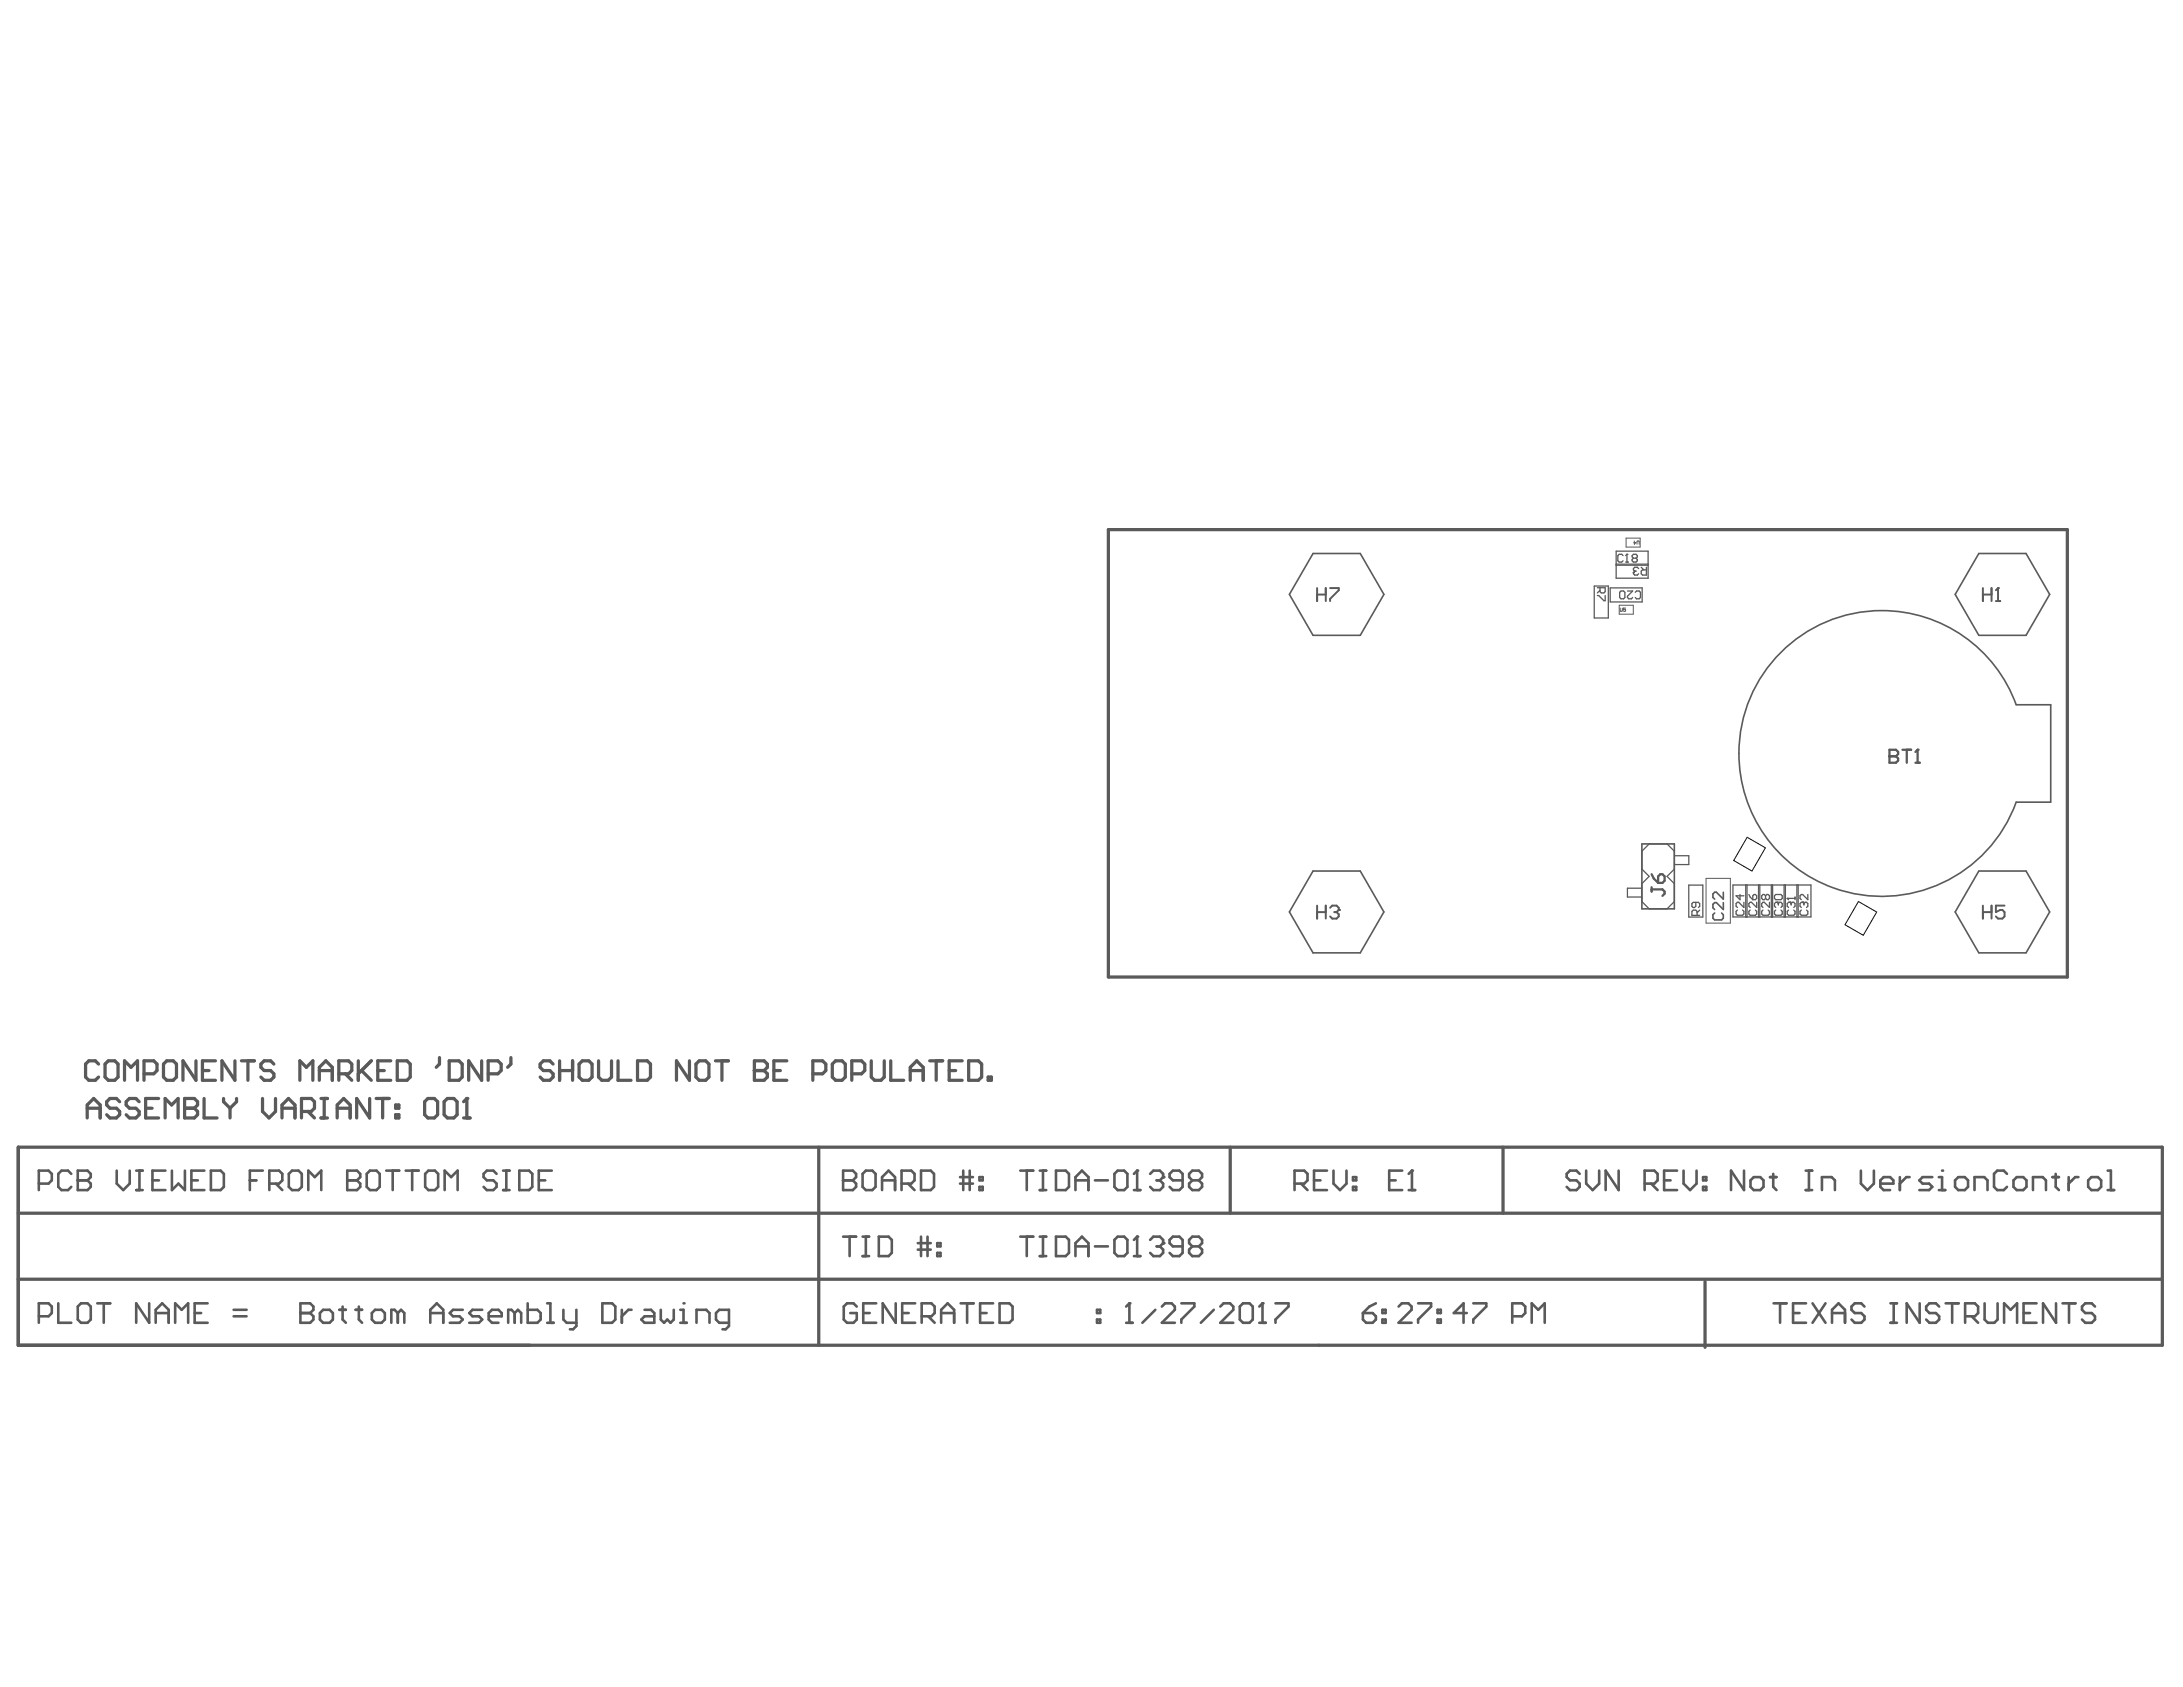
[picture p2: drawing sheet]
<svg xmlns="http://www.w3.org/2000/svg" width="279mm" height="216mm" viewBox="0 0 279 216" stroke-linecap="round" stroke-linejoin="round" font-family="sans-serif">
<path d="M141.9 67.8h122.7v57.2h-122.7zM2.3 146.8h274.5v25.4h-274.5zM2.3 155.3h274.5M104.8 146.8v25.4M157.5 146.8v8.5M192.4 146.8v8.5M2.3 163.7h274.4M218.2 164v8.4" fill="none" stroke="#5a5a5a" stroke-width=".42"/>
<path d="M223.6 107.2l2.4 1.3-1.8 3-2.3-1.4zM237.9 115.4l2.3 1.3-1.7 3-2.4-1.4z" fill="none" stroke="#000" stroke-width=".13"/>
<g fill="none" stroke="#5a5a5a" stroke-width=".16">
<path d="M204 75h1.8v4.1h-1.8zM206.1 75.2h4.1v1.8h-4.1zM206.8 70.5h4.1v3.5h-4.1zM206.8 72.3h4.1M206.8 72.2h4.1M210.1 108.9l1-.9h2.3l.9 .9v2.3l-.9 1 .9 .9v2.3l-.9 .9h-2.3l-1-.9v-2.3l1-.9-1-1zM210.1 113.7h-1.8v1.1h1.8M214.3 109.5h1.8v1.1h-1.8M216.1 113.3h1.8v4.1h-1.8zM221.8 113.3h10v4.1h-10zM223.4 113.3v4.1M223.6 113.3v4.1"/>
<path d="M225.1 113.3v4.1M225.2 113.3v4.1M226.7 113.3v4.1M226.9 113.3v4.1M228.3 113.3v4.1M228.5 113.3v4.1M230 113.3v4.1M230.1 113.3v4.1"/>
</g>
<path d="M207.2 77.5h1.8v1.1h-1.8zM208.1 68.9h1.8v1.1h-1.8zM218.4 112.4h3.1v5.7h-3.1z" fill="none" stroke="#5a5a5a" stroke-width=".13"/>
<path d="M168.1 70.8h6l3 5.3-3 5.2h-6l-3.1-5.2zM253.3 70.8h6l3 5.3-3 5.2h-6l-3.1-5.2zM258 90.2h4.5v12.5h-4.5M168.1 111.5h6l3 5.2-3 5.2h-6l-3.1-5.2zM210.1 108h4.2v8.3h-4.2zM253.3 111.5h6l3 5.2-3 5.2h-6l-3.1-5.2z" fill="none" stroke="#5a5a5a" stroke-width=".21"/>
<g fill="none" stroke="#5a5a5a" stroke-width=".33">
<path d="M223.2 149.8v2.5l-1.6-2.5v2.5M224 151.1l.5-.5h.8l.4 .5v.8l-.4 .4h-.8l-.5-.4zM226.5 150.6h.9M227 150.2v1.7l.4 .4M231.1 152.3h.8M231.1 149.8h.8M231.5 149.8v2.5M233.2 152.3v-1.7h1.2l.4 .5v1.2M238.2 149.8v1.7l.8 .8 .8-.8v-1.7M240.7 151.5h1.6v-.4l-.4-.5h-.8l-.4 .5v.8l.4 .4h.8M243.2 150.6v1.7M244.4 150.6h-.4l-.8 .9"/>
<path d="M247.3 150.6h-1.2l-.4 .5 .4 .4h.8l.4 .4-.4 .4h-1.2M248.1 152.3h.9M248.1 150.6h.5v1.7"/>
</g>
<circle cx="248.6" cy="149.8" r=".17" fill="#5a5a5a"/>
<g fill="none" stroke="#5a5a5a" stroke-width=".33">
<path d="M177.8 151.1h.8M179.5 149.8h-1.7v2.5h1.7M180.3 152.3h.8M180.7 149.8v2.5M250.6 150.6h.9l.4 .5v.8l-.4 .4h-.9l-.4-.4v-.8zM252.7 152.3v-1.7h1.3l.4 .5v1.2M256.9 150.2l-.4-.4h-.9l-.4 .4v1.7l.4 .4h.9l.4-.4M257.7 151.1l.4-.5h.9l.4 .5v.8l-.4 .4h-.9l-.4-.4zM260.2 152.3v-1.7h1.2l.5 .5v1.2M262.7 150.6h.8M263.1 150.2v1.7l.4 .4M264.8 150.6v1.7"/>
<path d="M266 150.6h-.4l-.8 .9M267.3 151.1l.4-.5h.8l.4 .5v.8l-.4 .4h-.8l-.4-.4zM269.8 152.3h.8M269.8 149.8h.4v2.5"/>
</g>
<path d="M207.4 77.8v.4h.2v-.4M208.1 77.8h-.3v.2h.2l.1 .2h-.1h-.2M209.2 69.2v.5l.2-.3h-.3M209.5 69.7l.1-.5 .2 .1v.4" fill="none" stroke="#5a5a5a" stroke-width=".13"/>
<g fill="none" stroke="#5a5a5a" stroke-width=".17">
<path d="M204.4 75.2h1v.5l-.1 .2h-.4l-.1-.2v-.5M204.4 76.2h.2l.7 .7h.1v-.7M204.8 75.6l-.4 .3M207.3 75.8l.2-.2h.3l.2 .2v.7l-.2 .1h-.3l-.2-.1zM207.7 71.1l-.1-.2h-.4l-.1 .2v.7l.1 .1h.4l.1-.1M208.1 71.9h.3M208.2 70.9h.1M208.2 70.9v1M208.2 70.9l-.1 .2M208.3 75.6h.7l-.7 .7v.2l.2 .1h.3l.2-.1M209.1 73.3h.1M209.1 71.4l-.2-.1v-.2l.2-.2h.3l.2 .2v.2l-.2 .1"/>
<path d="M209.1 71.4l-.2 .2v.2l.2 .1h.3l.2-.1v-.2l-.2-.2M209.1 71.4h.3M209.1 73.3v.1l.1 .2h.4l.1-.2M209.2 73.1l-.1 .2M209.2 73.1h.2M209.3 75.8l.2-.2h.3l.2 .2v.7l-.2 .1h-.3l-.2-.1M209.7 72.8l-.1-.2h-.4l-.1 .2v.1l.1 .2M210.1 72.6l.3 .3M210.7 72.6v1h-.5l-.1-.2v-.3l.1-.2h.5M217 115.5v.5l-.1 .1h-.2l-.2-.1v-.4l.2-.1h.7l.1 .1v.4l-.1 .1M217.2 117.1v-.5l-.2-.1h-.3l-.2 .1v.5h1M217.5 116.5l-.3 .3"/>
<path d="M222.4 116.5l-.2 .1v.4l.2 .1h.6l.2-.1v-.4l-.2-.1M222.7 114.5v.6l-.5-.5h1M223.2 115.5v.6l-.7-.6h-.1l-.2 .1v.4l.2 .1M223.8 114.5l.2 .3 .3 .3M224 116.5l-.2 .1v.4l.2 .1h.7l.1-.1v-.4l-.1-.1M224.3 114.6l.2-.1h.2l.1 .1v.4l-.1 .1h-.4zM224.8 115.5v.6l-.6-.6h-.2l-.2 .1v.4l.2 .1M225.6 116.5l-.1 .1v.4l.1 .1h.7l.2-.1v-.4l-.2-.1M226 114.6l-.2-.1h-.2l-.1 .1v.4l.1 .1h.2l.2-.1M226 114.6l.1-.1h.2l.2 .1v.4l-.2 .1h-.2l-.1-.1M226 114.6v.4M226.5 115.5v.6l-.7-.6h-.2l-.1 .1v.4l.1 .1"/>
<path d="M227.1 114.6l.2-.1h.6l.2 .1v.4l-.2 .1h-.6l-.2-.1zM227.3 116.5l-.2 .1v.4l.2 .1h.6l.2-.1v-.4l-.2-.1M227.4 115.5h.1M227.4 115.5h-.1l-.2 .1v.4l.2 .1M227.4 115.5l.2 .1M227.6 115.6l.2-.1h.1l.2 .1v.4l-.2 .1M227.6 115.6v.2M228.7 115h.1M228.7 115h1M228.7 115l.2 .1M228.9 116.5l-.2 .1v.4l.2 .1h.7l.1-.1v-.4l-.1-.1M229.1 115.5h.1"/>
<path d="M229.1 115.5h-.2l-.2 .1v.4l.2 .1M229.1 115.5l.1 .1M229.2 115.6l.2-.1h.2l.1 .1v.4l-.1 .1M229.2 115.6v.2M229.7 114.8v.3M230.6 116.5l-.2 .1v.4l.2 .1h.6l.2-.1v-.4l-.2-.1M230.7 115.5h.1M230.7 115.5h-.1l-.2 .1v.4l.2 .1M230.7 115.5l.2 .1M230.9 115.6l.1-.1h.2l.2 .1v.4l-.2 .1M230.9 115.6v.2M231.4 114.5v.6l-.7-.6h-.1l-.2 .1v.4l.2 .1"/>
</g>
<g fill="none" stroke="#5a5a5a" stroke-width=".25">
<path d="M253.8 75.3v1.6M253.8 76.1h1.1M254.9 75.3v1.6M255.5 76.9h.5M255.7 75.3h.1M255.7 75.3v1.6M255.7 75.3l-.2 .2M168.6 116.7h1.1M168.6 115.9v1.7M169.7 115.9v1.7M170.2 116.2l.3-.3h.6l.2 .3v.3M170.8 116.7h.3"/>
<path d="M171.1 116.7l.2 .3v.3l-.2 .3h-.6l-.3-.3M171.3 116.5h.1M171.3 116.5l-.2 .2M253.8 115.9v1.7M253.8 116.7h1.1M254.9 115.9v1.7M256.6 115.9h-1.1v.8l.5-.2h.3l.3 .2v.6l-.3 .3h-.6l-.2-.3"/>
</g>
<g fill="none" stroke="#5a5a5a" stroke-width=".29">
<path d="M241.8 96.8h.1M241.8 96h.9l.2 .2v.3l-.2 .3 .2 .3v.2l-.2 .3h-.9zM241.8 96.8h.9M243.5 96h1.1M244 96v1.6M245.2 97.6h.5M245.4 96h.1M245.4 96v1.6M245.4 96l-.2 .2M211.4 113.5v.6M211.4 113.8h1.4l.3 .3v.3l-.3 .3M211.4 111.9l.3 .5 .5 .6"/>
<path d="M212.2 112.2l.3-.3h.3l.3 .3v.5l-.3 .3h-.6z"/>
</g>
<path d="M219.5 116.8l-.3 .3v.4l.3 .2h.8l.3-.2v-.4l-.3-.3M220.6 114.2v.9l-.9-.9h-.2l-.3 .2v.4l.3 .3M220.6 115.5v.9l-.9-.9h-.2l-.3 .2v.5l.3 .2" fill="none" stroke="#5a5a5a" stroke-width=".21"/>
<circle cx="180.7" cy="149.8" r=".17" fill="#5a5a5a"/>
<g fill="none" stroke="#5a5a5a" stroke-width=".33">
<path d="M180.7 149.8l-.4 .4M202.2 150.2l-.4-.4h-.9l-.4 .4v.4l.4 .5h.9l.4 .4v.4l-.4 .4h-.9l-.4-.4M203 149.8v1.7l.8 .8 .9-.8v-1.7M207.2 149.8v2.5l-1.7-2.5v2.5M210.5 151.5h1.2l.5-.4v-.9l-.5-.4h-1.2v2.5M211.3 151.5l.9 .8M213 151.1h.8M214.6 149.8h-1.6v2.5h1.6M215.5 149.8v1.7l.8 .8 .8-.8v-1.7M218 150.6h.4v.5h-.4zM218 151.9h.4v.4h-.4zM144.1 169.3h.9"/>
<path d="M144.5 166.8v2.5"/>
</g>
<path d="M168.6 75.3v1.6M168.6 76.1h1.1M169.7 75.3v1.6M170.2 75.3h1.1v.2l-1.1 1.1v.3" fill="none" stroke="#5a5a5a" stroke-width=".25"/>
<circle cx="144.5" cy="166.8" r=".17" fill="#5a5a5a"/>
<path d="M144.5 166.8l-.4 .4M147.9 167.6l-1.7 1.7M148.7 167.2l.4-.4h.9l.4 .4v.4l-1.7 1.7h1.7M151.2 166.8h1.7v.4l-1.7 1.7v.4M155.4 167.6l-1.7 1.7M156.2 167.2l.4-.4h.8l.4 .4v.4l-1.6 1.7h1.6M158.7 167.2l.4-.4h.8l.4 .4v1.7l-.4 .4h-.8l-.4-.4zM161.2 169.3h.8M161.6 166.8v2.5" fill="none" stroke="#5a5a5a" stroke-width=".33"/>
<circle cx="161.6" cy="166.8" r=".17" fill="#5a5a5a"/>
<g fill="none" stroke="#5a5a5a" stroke-width=".33">
<path d="M130.6 149.8h1.6M131.4 149.8v2.5M133.1 149.8h.8M133.1 152.3h.8M133.5 149.8v2.5M135.2 149.8h1.2l.4 .4v1.7l-.4 .4h-1.2zM137.6 152.3v-1.7l.9-.8 .8 .8v1.7M137.6 151.1h1.7M140.1 151.1h1.7M142.6 150.2l.4-.4h.9l.4 .4v1.7l-.4 .4h-.9l-.4-.4zM145.1 152.3h.9M145.5 149.8v2.5"/>
<path d="M161.6 166.8l-.4 .4M163.2 166.8h1.7v.4l-1.7 1.7v.4"/>
</g>
<circle cx="145.5" cy="149.8" r=".17" fill="#5a5a5a"/>
<path d="M145.5 149.8l-.4 .4M147.2 150.2l.4-.4h.9l.4 .4v.4" fill="none" stroke="#5a5a5a" stroke-width=".33"/>
<circle cx="148.9" cy="150.6" r=".17" fill="#5a5a5a"/>
<g fill="none" stroke="#5a5a5a" stroke-width=".33">
<path d="M130.6 158.3h1.6M131.4 158.3v2.5M133.1 158.3h.8M133.5 158.3v2.5M135.2 158.3h1.2l.4 .4v1.6l-.4 .5h-1.2zM137.6 159.5h1.7M140.1 159.5h1.7M143 158.3h.9l.4 .4v1.6l-.4 .5h-.9l-.4-.5v-1.6zM145.5 158.3v2.5M148 151.1h.5M148.5 151.1l.4 .4v.4l-.4 .4h-.9l-.4-.4M148.9 150.6l-.4 .5"/>
<path d="M151.4 151.1h-1.3l-.4-.5v-.4l.4-.4h.8l.5 .4v1.7l-.5 .4h-.8l-.4-.4M152.6 151.1h.8M152.6 151.1l-.4 .4v.4l.4 .4h.8l.5-.4v-.4l-.5-.4M152.6 151.1l-.4-.5v-.4l.4-.4h.8l.5 .4v.4l-.5 .5M165.7 151.5h1.2l.4-.4v-.9l-.4-.4h-1.2v2.5M166.5 151.5l.8 .8M168.2 151.1h.8M169.8 149.8h-1.6v2.5h1.6M170.7 149.8v1.7l.8 .8 .8-.8v-1.7M173.2 150.6h.4v.5h-.4zM173.2 151.9h.4v.4h-.4zM133.1 160.8h.8"/>
<path d="M137.6 160.8v-1.7l.9-.8 .8 .8v1.7M145.1 160.8h.9"/>
</g>
<circle cx="145.5" cy="158.3" r=".17" fill="#5a5a5a"/>
<path d="M145.5 158.3l-.4 .4M147.2 158.7l.4-.4h.9l.4 .4v.4" fill="none" stroke="#5a5a5a" stroke-width=".33"/>
<circle cx="148.9" cy="159.1" r=".17" fill="#5a5a5a"/>
<g fill="none" stroke="#5a5a5a" stroke-width=".33">
<path d="M107.9 158.3h1.7M107.9 149.8v2.5h1.3l.4-.4v-.4l-.4-.4h-1.3M108.7 158.3v2.5M110.4 158.3h.8M110.8 158.3v2.5M112.5 158.3h1.2l.4 .4v1.6l-.4 .5h-1.2zM117.5 159.1h1.6M117.5 159.9h1.6M117.9 158.3v2.5M118.7 158.3v2.5M120 159.1h.4v.4h-.4zM148 159.5h.5"/>
<path d="M148.5 159.5l.4 .4v.4l-.4 .5h-.9l-.4-.5M148.9 159.1l-.4 .4M151.4 159.5h-1.3l-.4-.4v-.4l.4-.4h.8l.5 .4v1.6l-.5 .5h-.8l-.4-.5M152.6 159.5h.8M152.6 159.5l-.4 .4v.4l.4 .5h.8l.5-.5v-.4l-.5-.4M152.6 159.5l-.4-.4v-.4l.4-.4h.8l.5 .4v.4l-.5 .4M109.7 167.2l-.5-.4h-.8l-.4 .4v1.7l.4 .4h.8l.5-.4v-.9h-.9M110.4 160.8h.8M110.5 168h.8M112.1 166.8h-1.6v2.5h1.6M114.6 166.8v2.5l-1.6-2.5v2.5M115.5 168h.8"/>
<path d="M117.1 166.8h-1.6v2.5h1.6M118 168.5h1.2l.4-.5v-.8l-.4-.4h-1.2v2.5M118.8 168.5l.8 .8M120 160.3h.4v.5h-.4zM120.5 168h1.6M120.5 169.3v-1.7l.8-.8 .8 .8v1.7M123 166.8h1.6M123.8 166.8v2.5M125.4 168h.9M127.1 166.8h-1.7v2.5h1.7M127.9 166.8h1.3l.4 .4v1.7l-.4 .4h-1.3zM140.4 168.9h.4v.4h-.4z"/>
<path d="M140.4 167.6h.4v.4h-.4zM174.4 168h1.3l.4 .5v.4l-.4 .4h-.8l-.5-.4zM176.1 166.8l-.8 .4-.9 .8M176.9 168.9h.4v.4h-.4zM176.9 167.6h.4v.4h-.4zM179 167.2l.4-.4h.9l.4 .4v.4l-1.7 1.7h1.7M181.5 166.8h1.7v.4l-1.7 1.7v.4M184 168.9h.4v.4h-.4zM184 167.6h.4v.4h-.4zM187.7 168h-1.6l1.2-1.2v2.5M188.6 166.8h1.6v.4l-1.6 1.7v.4M193.6 168.5h1.2l.4-.5v-.8l-.4-.4h-1.2v2.5"/>
<path d="M196 169.3v-2.5l.9 .8 .8-.8v2.5"/>
</g>
<circle cx="107.9" cy="151.1" r=".17" fill="#5a5a5a"/>
<g fill="none" stroke="#5a5a5a" stroke-width=".33">
<path d="M107.9 149.8h1.3l.4 .4v.4l-.4 .5h-1.3M110.4 150.2l.4-.4h.8l.5 .4v1.7l-.5 .4h-.8l-.4-.4zM112.9 151.1h1.7M112.9 152.3v-1.7l.8-.8 .9 .8v1.7M115.4 151.5h1.2l.5-.4v-.9l-.5-.4h-1.2v2.5M116.2 151.5l.9 .8M117.9 149.8h1.2l.4 .4v1.7l-.4 .4h-1.2zM122.9 151.5h1.6M122.9 150.6h1.6M123.3 149.8v2.5M124.1 149.8v2.5M125.4 150.6h.4v.5h-.4z"/>
<path d="M125.4 151.9h.4v.4h-.4z"/>
</g>
<path d="M54.3 141l.5-.4h.8l.4 .4v1.7l-.4 .4h-.8l-.5-.4zM56.8 141l.5-.4h.8l.4 .4v1.7l-.4 .4h-.8l-.5-.4zM59.3 143.1h.9M59.8 140.6v2.5" fill="none" stroke="#5a5a5a" stroke-width=".42"/>
<circle cx="59.8" cy="140.6" r=".21" fill="#5a5a5a"/>
<path d="M59.8 140.6l-.5 .4" fill="none" stroke="#5a5a5a" stroke-width=".42"/>
<g fill="none" stroke="#5a5a5a" stroke-width=".33">
<path d="M5 168.5h1.2l.4-.5v-.8l-.4-.4h-1.2v2.5M7.5 166.8v2.5h1.6M10 167.2l.4-.4h.8l.4 .4v1.7l-.4 .4h-.8l-.4-.4zM12.4 166.8h1.7M13.3 166.8v2.5M19.1 166.8v2.5l-1.7-2.5v2.5M19.9 169.3v-1.7l.9-.8 .8 .8v1.7M19.9 168h1.7M22.4 169.3v-2.5l.9 .8 .8-.8v2.5M24.9 168h.8M26.6 166.8h-1.7v2.5h1.7M29.9 168.5h1.7"/>
<path d="M29.9 167.6h1.7M38.4 166.8v2.5h1.3l.4-.4v-.4l-.4-.5h-1.3M227 166.8h1.7M227.8 166.8v2.5M229.5 168h.8M231.2 166.8h-1.7v2.5h1.7M232 166.8l1.6 2.5M233.6 166.8l-1.6 2.5M234.5 168h1.6M234.5 169.3v-1.7l.8-.8 .8 .8v1.7M238.6 167.2l-.4-.4h-.8l-.4 .4v.4l.4 .4h.8l.4 .5v.4l-.4 .4h-.8l-.4-.4M242 166.8h.8"/>
<path d="M242 169.3h.8M242.4 166.8v2.5M245.7 166.8v2.5l-1.7-2.5v2.5M248.2 167.2l-.4-.4h-.9l-.4 .4v.4l.4 .4h.9l.4 .5v.4l-.4 .4h-.9l-.4-.4M249 166.8h1.7M249.9 166.8v2.5M251.5 168.5h1.3l.4-.5v-.8l-.4-.4h-1.3v2.5M252.3 168.5l.9 .8M254 166.8v2.1l.4 .4h.9l.4-.4v-2.1M256.5 169.3v-2.5l.8 .8 .9-.8v2.5M259 168h.8M260.7 166.8h-1.7v2.5h1.7"/>
<path d="M263.1 166.8v2.5l-1.6-2.5v2.5M264 166.8h1.6M264.8 166.8v2.5M268.1 167.2l-.4-.4h-.8l-.4 .4v.4l.4 .4h.8l.4 .5v.4l-.4 .4h-.8l-.4-.4"/>
</g>
<circle cx="38.4" cy="168" r=".17" fill="#5a5a5a"/>
<g fill="none" stroke="#5a5a5a" stroke-width=".33">
<path d="M38.4 166.8h1.3l.4 .4v.4l-.4 .4h-1.3M40.9 168l.5-.4h.8l.4 .4v.9l-.4 .4h-.8l-.5-.4zM43.4 167.6h.9M43.9 167.2v1.7l.4 .4M45.5 167.6h.8M45.9 167.2v1.7l.4 .4M47.6 168l.4-.4h.8l.5 .4v.9l-.5 .4h-.8l-.4-.4zM50.9 168l-.4-.4h-.4v1.7M50.9 168v1.3M50.9 168l.4-.4 .4 .4v1.3M55.1 168h1.6M55.1 169.3v-1.7l.8-.8 .8 .8v1.7"/>
<path d="M59.2 167.6h-1.2l-.4 .4 .4 .5h.8l.4 .4-.4 .4h-1.2M61.7 167.6h-1.2l-.4 .4 .4 .5h.8l.4 .4-.4 .4h-1.2M62.6 168.5h1.6v-.5l-.4-.4h-.8l-.4 .4v.9l.4 .4h.8M65.9 168l-.4-.4h-.5v1.7M65.9 168v1.3M65.9 168l.4-.4 .4 .4v1.3M67.5 166.8v2.5h1.3l.4-.4v-.9l-.4-.4h-1.3M70 166.8h.4v2.5M70 169.3h.9M72.1 167.6v1.3l.4 .4h1.3M73.8 167.6v2.1l-.4 .4h-.5M77.1 166.8h1.2l.5 .4v1.7l-.5 .4h-1.2z"/>
<path d="M79.6 167.6v1.7M80.8 167.6h-.4l-.8 .9M82.5 167.6h.8l.4 .4v1.3h-1.2l-.4-.4 .4-.4h1.2M84.6 167.6v1.3l.4 .4 .4-.4 .4 .4 .4-.4v-1.3M87.1 169.3h.8M87.1 167.6h.4v1.7"/>
</g>
<circle cx="87.5" cy="166.8" r=".17" fill="#5a5a5a"/>
<path d="M5 151.5h1.2l.4-.4v-.9l-.4-.4h-1.2v2.5M9.1 150.2l-.4-.4h-.8l-.4 .4v1.7l.4 .4h.8l.4-.4M10 149.8v2.5h1.2l.4-.4v-.4l-.4-.4h-1.2M89.1 169.3v-1.7h1.3l.4 .4v1.3M93.3 169.3h-1.2l-.5-.4v-.9l.5-.4h1.2v2.1l-.4 .4h-.4" fill="none" stroke="#5a5a5a" stroke-width=".33"/>
<circle cx="10" cy="151.1" r=".17" fill="#5a5a5a"/>
<g fill="none" stroke="#5a5a5a" stroke-width=".33">
<path d="M10 149.8h1.2l.4 .4v.4l-.4 .5h-1.2M14.9 149.8v1.7l.9 .8 .8-.8v-1.7M17.4 149.8h.9M17.4 152.3h.9M17.8 149.8v2.5M19.5 151.1h.8M21.2 149.8h-1.7v2.5h1.7M22 149.8v2.5l.8-.8 .9 .8v-2.5M24.5 151.1h.8M26.2 149.8h-1.7v2.5h1.7M27 149.8h1.2l.5 .4v1.7l-.5 .4h-1.2zM32 151.1h.8"/>
<path d="M33.6 149.8h-1.6v2.5M34.5 151.5h1.2l.4-.4v-.9l-.4-.4h-1.2v2.5M35.3 151.5l.8 .8M37 150.2l.4-.4h.8l.4 .4v1.7l-.4 .4h-.8l-.4-.4zM39.5 152.3v-2.5l.8 .8 .8-.8v2.5M44.4 149.8v2.5h1.3l.4-.4v-.4l-.4-.4h-1.3"/>
</g>
<circle cx="44.4" cy="151.1" r=".17" fill="#5a5a5a"/>
<g fill="none" stroke="#5a5a5a" stroke-width=".33">
<path d="M44.4 149.8h1.3l.4 .4v.4l-.4 .5h-1.3M46.9 150.2l.5-.4h.8l.4 .4v1.7l-.4 .4h-.8l-.5-.4zM49.4 149.8h1.7M50.3 149.8v2.5M51.9 149.8h1.7M52.8 149.8v2.5M54.4 150.2l.4-.4h.9l.4 .4v1.7l-.4 .4h-.9l-.4-.4zM56.9 152.3v-2.5l.8 .8 .9-.8v2.5M63.6 150.2l-.5-.4h-.8l-.4 .4v.4l.4 .5h.8l.5 .4v.4l-.5 .4h-.8l-.4-.4M64.4 149.8h.8M64.4 152.3h.8M64.8 149.8v2.5"/>
<path d="M66.5 149.8h1.2l.4 .4v1.7l-.4 .4h-1.2zM69 151.1h.8M70.6 149.8h-1.6v2.5h1.6"/>
</g>
<path d="M11.2 143.1v-1.7l.8-.8 .8 .8v1.7M11.2 141.8h1.6M15.3 141l-.4-.4h-.8l-.4 .4v.4l.4 .4h.8l.4 .4v.5l-.4 .4h-.8l-.4-.4M17.8 141l-.4-.4h-.8l-.5 .4v.4l.5 .4h.8l.4 .4v.5l-.4 .4h-.8l-.5-.4M18.6 141.8h.9M20.3 140.6h-1.7v2.5h1.7M21.1 143.1v-2.5l.9 .8 .8-.8v2.5M23.6 140.6v2.5h1.3l.4-.4v-.5l-.4-.4h-1.3" fill="none" stroke="#5a5a5a" stroke-width=".42"/>
<circle cx="23.6" cy="141.8" r=".21" fill="#5a5a5a"/>
<g fill="none" stroke="#5a5a5a" stroke-width=".42">
<path d="M12.6 136.2l-.4-.4h-.8l-.4 .4v1.6l.4 .5h.8l.4-.5M13.4 136.2l.5-.4h.8l.4 .4v1.6l-.4 .5h-.8l-.5-.5zM15.9 138.3v-2.5l.9 .8 .8-.8v2.5M18.4 137.4h1.3l.4-.4v-.8l-.4-.4h-1.3v2.5M20.9 136.2l.4-.4h.9l.4 .4v1.6l-.4 .5h-.9l-.4-.5zM25.1 135.8v2.5l-1.7-2.5v2.5M25.9 137h.8M27.6 135.8h-1.7v2.5h1.7M30.1 135.8v2.5l-1.7-2.5v2.5M30.9 135.8h1.7M31.7 135.8v2.5M35.1 136.2l-.5-.4h-.8l-.4 .4v.4l.4 .4h.8l.5 .4v.4l-.5 .5h-.8l-.4-.5"/>
<path d="M38.4 138.3v-2.5l.8 .8 .8-.8v2.5M40.9 137h1.6M40.9 138.3v-1.7l.8-.8 .8 .8v1.7M43.4 137.4h1.2l.4-.4v-.8l-.4-.4h-1.2v2.5M44.2 137.4l.8 .9M45.9 135.8v2.5M46.3 137l1.2 1.3M47.5 135.8l-1.6 1.6M48.4 137h.8M50 135.8h-1.6v2.5h1.6M50.8 135.8h1.3l.4 .4v1.6l-.4 .5h-1.3zM56.2 135.3v.9l-.4 .4"/>
<path d="M57.5 135.8h1.2l.5 .4v1.6l-.5 .5h-1.2zM61.6 135.8v2.5l-1.6-2.5v2.5M62.5 137.4h1.2l.4-.4v-.8l-.4-.4h-1.2v2.5M65.4 135.3v.9l-.4 .4M70.8 136.2l-.4-.4h-.9l-.4 .4v.4l.4 .4h.9l.4 .4v.4l-.4 .5h-.9l-.4-.5M71.6 137h1.7M71.6 135.8v2.5M73.3 135.8v2.5M74.1 136.2l.4-.4h.9l.4 .4v1.6l-.4 .5h-.9l-.4-.5zM76.6 135.8v2l.4 .5h.9l.4-.5v-2M79.1 135.8v2.5h1.7M81.6 135.8h1.2l.5 .4v1.6l-.5 .5h-1.2z"/>
<path d="M88.2 135.8v2.5l-1.6-2.5v2.5M89.1 136.2l.4-.4h.8l.4 .4v1.6l-.4 .5h-.8l-.4-.5zM91.6 135.8h1.6M92.4 135.8v2.5M96.6 135.8v2.5h1.2l.4-.5v-.4l-.4-.4h-1.2M23.6 140.6h1.3l.4 .4v.4l-.4 .4h-1.3M26.1 140.6v2.5h1.7M28.6 140.6v.4l.8 .8M29.4 141.8v1.3M30.3 140.6v.4l-.9 .8M33.6 140.6v1.6l.8 .9 .9-.9v-1.6M36.1 141.8h1.7"/>
<path d="M36.1 143.1v-1.7l.8-.8 .9 .8v1.7M38.6 142.2h1.2l.4-.4v-.8l-.4-.4h-1.2v2.5M39.4 142.2l.8 .9M41.1 140.6h.8M41.1 143.1h.8M41.5 140.6v2.5M43.2 141.8h1.6M43.2 143.1v-1.7l.8-.8 .8 .8v1.7M47.3 140.6v2.5l-1.6-2.5v2.5M48.1 140.6h1.7M49 140.6v2.5M50.6 141.4h.5v.4h-.5z"/>
<path d="M50.6 142.7h.5v.4h-.5z"/>
</g>
<circle cx="96.6" cy="137" r=".21" fill="#5a5a5a"/>
<g fill="none" stroke="#5a5a5a" stroke-width=".42">
<path d="M96.6 135.8h1.2l.4 .4v.4l-.4 .4h-1.2M99 137h.9M100.7 135.8h-1.7v2.5h1.7M104 137.4h1.3l.4-.4v-.8l-.4-.4h-1.3v2.5M106.9 135.8h.9l.4 .4v1.6l-.4 .5h-.9l-.4-.5v-1.6zM109 137.4h1.3l.4-.4v-.8l-.4-.4h-1.3v2.5M111.5 135.8v2l.4 .5h.9l.4-.5v-2M114 135.8v2.5h1.7M116.5 137h1.7M116.5 138.3v-1.7l.8-.8 .9 .8v1.7M119 135.8h1.7M119.8 135.8v2.5"/>
<path d="M121.5 137h.8M123.1 135.8h-1.6v2.5h1.6M124 135.8h1.2l.4 .4v1.6l-.4 .5h-1.2zM126.5 137.8h.4v.5h-.4z"/>
</g>
<path d="M258 90.2a18.3 18.3 0 0 0-28.1-8.4 18.3 18.3 0 0 0 0 29.3 18.3 18.3 0 0 0 28.1-8.4" fill="none" stroke="#5a5a5a" stroke-width=".21"/>
</svg>
